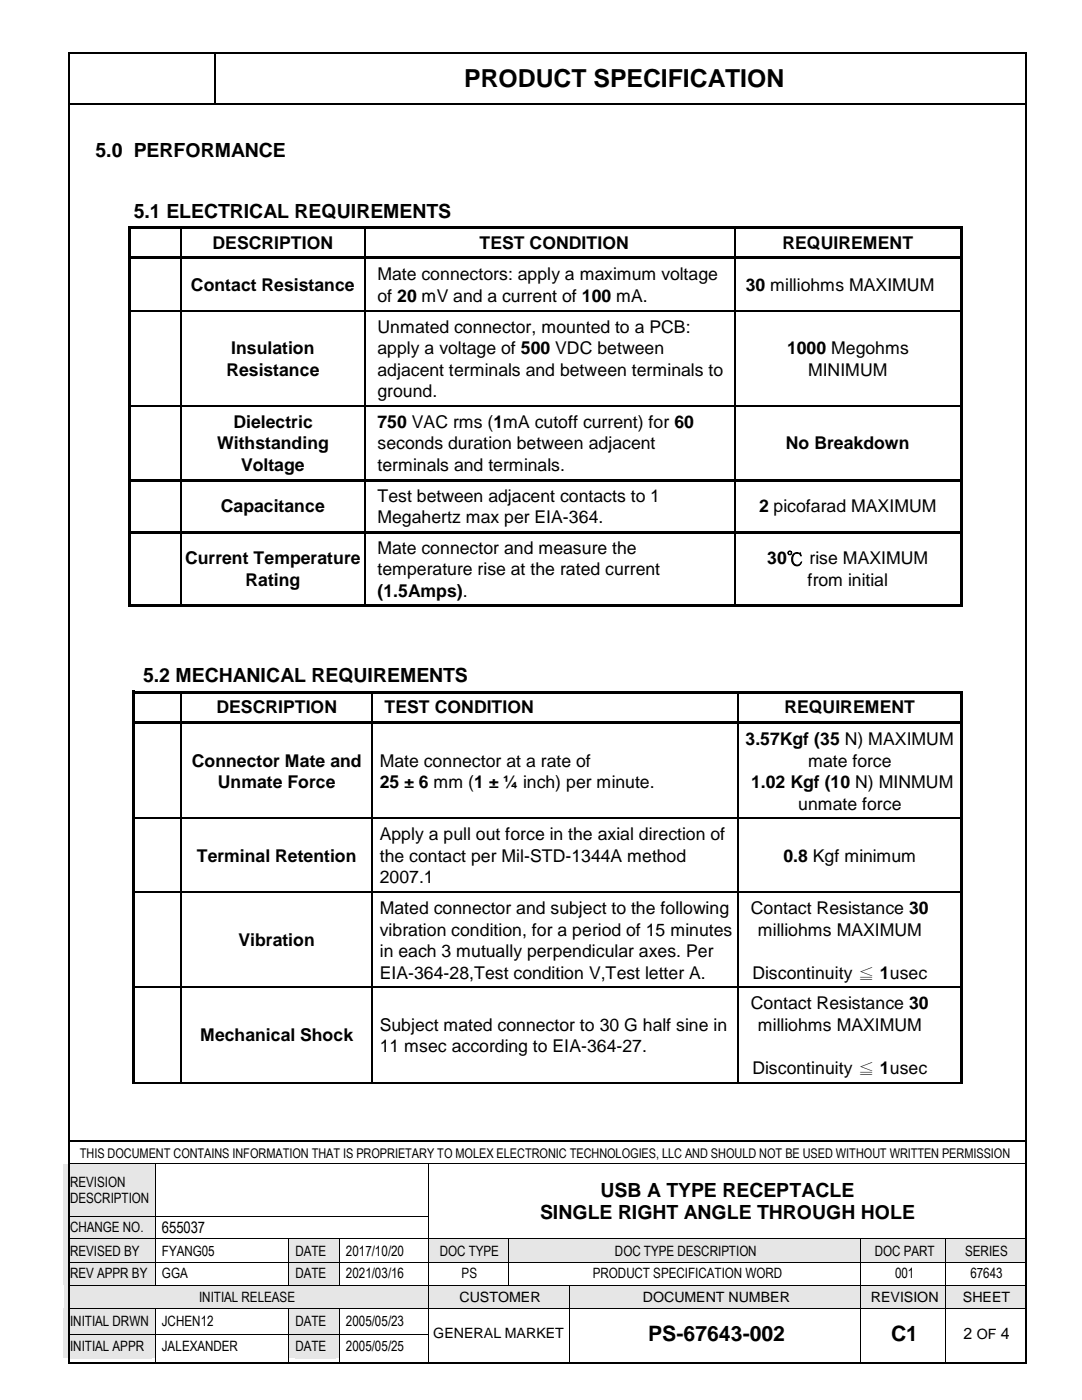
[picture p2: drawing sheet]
<svg xmlns="http://www.w3.org/2000/svg" width="216mm" height="279mm" viewBox="0 0 216 279" stroke-linecap="round" stroke-linejoin="round" font-family="sans-serif">
<defs><g id="words">
<text font-size="5" x="92.6" y="17.4">PRODUCT SPECIFICATION</text>
<g font-size="4.2">
<text x="129.3" y="267.6">PS-67643-002</text>
<text x="177.8" y="267.6">C1</text>
</g>
<g font-size="3.9">
<text x="19" y="31.4">5.0 PERFORMANCE</text>
<text x="26.7" y="43.5">5.1 ELECTRICAL REQUIREMENTS</text>
<text x="28.5" y="136.2">5.2 MECHANICAL REQUIREMENTS</text>
<text x="119.8" y="238.9">USB A TYPE RECEPTACLE</text>
<text x="107.8" y="243.3">SINGLE RIGHT ANGLE THROUGH HOLE</text>
</g>
<g font-size="3.5">
<text x="42.4" y="49.7">DESCRIPTION</text>
<text x="95.6" y="49.7">TEST CONDITION</text>
<text x="156.2" y="49.7">REQUIREMENT</text>
<text x="38.1" y="58.1">Contact Resistance</text>
<text x="75.3" y="56">Mate connectors: apply a maximum voltage</text>
<text x="148.8" y="58.1">30 milliohms MAXIMUM</text>
<text x="75.3" y="60.3">of 20 mV and a current of 100 mA.</text>
<text x="46.2" y="70.7">Insulation</text>
<text x="75.3" y="66.4">Unmated connector, mounted to a PCB:</text>
<text x="75.3" y="70.7">apply a voltage of 500 VDC between</text>
<text x="157" y="70.7">1000 Megohms</text>
<text x="45.2" y="75">Resistance</text>
<text x="75.3" y="75">adjacent terminals and between terminals to</text>
<text x="161.2" y="75">MINIMUM</text>
<text x="75.3" y="79.3">ground.</text>
<text x="43.3" y="89.7">Withstanding</text>
<text x="46.6" y="85.4">Dielectric</text>
<text x="75.3" y="85.4">750 VAC rms (1mA cutoff current) for 60</text>
<text x="75.3" y="89.7">seconds duration between adjacent</text>
<text x="156.8" y="89.7">No Breakdown</text>
<text x="48.1" y="94">Voltage</text>
<text x="75.3" y="94">terminals and terminals.</text>
<text x="75.3" y="100.1">Test between adjacent contacts to 1</text>
<text x="44.1" y="102.3">Capacitance</text>
<text x="75.3" y="104.4">Megahertz max per EIA-364.</text>
<text x="151.5" y="102.3">2 picofarad MAXIMUM</text>
<text x="36.9" y="112.6">Current Temperature</text>
<text x="75.3" y="110.5">Mate connector and measure the</text>
<text x="153.1" y="112.6">30℃ rise MAXIMUM</text>
<text x="49" y="116.9">Rating</text>
<text x="75.3" y="114.8">temperature rise at the rated current</text>
<text x="75.3" y="119.1">(1.5Amps).</text>
<text x="161.2" y="116.9">from initial</text>
<text x="43.2" y="142.4">DESCRIPTION</text>
<text x="76.7" y="142.4">TEST CONDITION</text>
<text x="156.5" y="142.4">REQUIREMENT</text>
<text x="148.8" y="148.7">3.57Kgf (35 N) MAXIMUM</text>
<text x="38.3" y="153">Connector Mate and</text>
<text x="75.8" y="153">Mate connector at a rate of</text>
<text x="161.2" y="153">mate force</text>
<text x="43.5" y="157.3">Unmate Force</text>
<text x="75.8" y="157.3">25 ± 6 mm (1 ± ¼ inch) per minute.</text>
<text x="149.9" y="157.3">1.02 Kgf (10 N) MINMUM</text>
<text x="159.3" y="161.6">unmate force</text>
<text x="75.8" y="167.7">Apply a pull out force in the axial direction of</text>
<text x="39.3" y="172">Terminal Retention</text>
<text x="75.8" y="172">the contact per Mil-STD-1344A method</text>
<text x="156.3" y="172">0.8 Kgf minimum</text>
<text x="75.8" y="176.3">2007.1</text>
<text x="75.8" y="182.4">Mated connector and subject to the following</text>
<text x="149.8" y="182.4">Contact Resistance 30</text>
<text x="47.6" y="188.8">Vibration</text>
<text x="75.8" y="186.7">vibration condition, for a period of 15 minutes</text>
<text x="75.8" y="191">in each 3 mutually perpendicular axes. Per</text>
<text x="151.2" y="186.7">milliohms MAXIMUM</text>
<text x="75.8" y="195.3">EIA-364-28,Test condition V,Test letter A.</text>
<text x="150.1" y="195.3">Discontinuity ≦ 1usec</text>
<text x="149.8" y="201.4">Contact Resistance 30</text>
<text x="39.9" y="207.8">Mechanical Shock</text>
<text x="75.8" y="205.7">Subject mated connector to 30 G half sine in</text>
<text x="151.2" y="205.7">milliohms MAXIMUM</text>
<text x="75.8" y="210">11 msec according to EIA-364-27.</text>
<text x="150.1" y="214.3">Discontinuity ≦ 1usec</text>
</g>
<g font-size="3.2">
<text x="32.3" y="246.1">655037</text>
<text x="192.2" y="267.3">2 OF 4</text>
</g>
<g font-size="2.8">
<text x="14" y="236.8">REVISION</text>
<text x="14" y="240.1">DESCRIPTION</text>
<text x="14" y="245.9">CHANGE NO.</text>
<text x="14" y="250.6">REVISED BY</text>
<text x="32.3" y="250.6">FYANG05</text>
<text x="58.9" y="250.6">DATE</text>
<text x="69" y="250.6">2017/10/20</text>
<text x="87.7" y="250.6">DOC TYPE</text>
<text x="122.7" y="250.6">DOC TYPE DESCRIPTION</text>
<text x="174.5" y="250.6">DOC PART</text>
<text x="192.6" y="250.6">SERIES</text>
<text x="14" y="255.1">REV APPR BY</text>
<text x="32.3" y="255.1">GGA</text>
<text x="58.9" y="255.1">DATE</text>
<text x="69" y="255.1">2021/03/16</text>
<text x="92.1" y="255.1">PS</text>
<text x="118.3" y="255.1">PRODUCT SPECIFICATION WORD</text>
<text x="178.6" y="255.1">001</text>
<text x="193.6" y="255.1">67643</text>
<text x="39.7" y="259.7">INITIAL RELEASE</text>
<text x="91.7" y="259.8">CUSTOMER</text>
<text x="128.3" y="259.8">DOCUMENT NUMBER</text>
<text x="173.8" y="259.8">REVISION</text>
<text x="192.1" y="259.8">SHEET</text>
<text x="14" y="264.7">INITIAL DRWN</text>
<text x="14" y="269.7">INITIAL APPR</text>
<text x="32.3" y="264.7">JCHEN12</text>
<text x="32.3" y="269.7">JALEXANDER</text>
<text x="58.9" y="264.7">DATE</text>
<text x="58.9" y="269.7">DATE</text>
<text x="69" y="264.7">2005/05/23</text>
<text x="69" y="269.7">2005/05/25</text>
<text x="86.5" y="267.1">GENERAL MARKET</text>
</g>
<text font-size="2.7" x="15.9" y="231">THIS DOCUMENT CONTAINS INFORMATION THAT IS PROPRIETARY TO MOLEX ELECTRONIC TECHNOLOGIES, LLC AND SHOULD NOT BE USED WITHOUT WRITTEN PERMISSION</text>
</g></defs>
<g fill="#000">
<path d="M42.7 10.7h.3v.2h-.3z" fill-rule="evenodd"/>
<path d="M42.7 20.6h.3v.4h-.3z" fill-rule="evenodd"/>
</g>
<path d="M42.8 10.7v9.9M14 20.8h28.7M43 20.8h161.5M14 227.7h190.4" fill="none" stroke="#000" stroke-width=".34"/>
<g fill="#e6e6e6">
<path d="M12.7 232.4h18.3v10.2h-18.3z" fill-rule="evenodd"/>
<path d="M14 234.2h16.3v3.3h-16.3z" fill-rule="evenodd"/>
<path d="M14 237.5h16.3v3.2h-16.3z" fill-rule="evenodd"/>
</g>
<path d="M14 232.3h17M31 232.4v10.2M31.1 232.3h54.2M85.4 232.4v10.2M85.5 232.3h118.9" fill="none" stroke="#000" stroke-width=".2"/>
<g fill="#000">
<path d="M31 232.2h.1v.2h-.1z" fill-rule="evenodd"/>
<path d="M85.3 232.2h.2v.2h-.2z" fill-rule="evenodd"/>
<path d="M204.4 232.2h.2v.2h-.2z" fill-rule="evenodd"/>
</g>
<g fill="#e6e6e6">
<path d="M12.7 242.8h18.3v4.4h-18.3z" fill-rule="evenodd"/>
<path d="M14 243.4h16.3v3.2h-16.3z" fill-rule="evenodd"/>
</g>
<path d="M14 242.7h17M31 242.8v4.4M31.1 242.7h54.2M85.4 242.8v4.4" fill="none" stroke="#000" stroke-width=".2"/>
<g fill="#000">
<path d="M31 242.6h.1v.2h-.1z" fill-rule="evenodd"/>
<path d="M85.3 242.6h.2v.2h-.2z" fill-rule="evenodd"/>
</g>
<g fill="#e6e6e6">
<path d="M12.7 247.3h18.3v4.5h-18.3z" fill-rule="evenodd"/>
<path d="M14 248h16.3v3.2h-16.3z" fill-rule="evenodd"/>
</g>
<g fill="#fff">
<path d="M31.1 247.3h26.5v4.5h-26.5z" fill-rule="evenodd"/>
<path d="M32.3 248h24.6v3.2h-24.6z" fill-rule="evenodd"/>
</g>
<g fill="#e6e6e6">
<path d="M57.7 247.3h10v4.5h-10z" fill-rule="evenodd"/>
<path d="M58.9 248h8.1v3.2h-8.1z" fill-rule="evenodd"/>
<path d="M85.5 247.3h15.8v4.5h-15.8z" fill-rule="evenodd"/>
<path d="M86.7 248h13.9v3.2h-13.9z" fill-rule="evenodd"/>
<path d="M101.5 247.3h70.2v4.5h-70.2z" fill-rule="evenodd"/>
<path d="M102.7 248h68.3v3.2h-68.3z" fill-rule="evenodd"/>
<path d="M171.9 247.3h16.7v4.5h-16.7z" fill-rule="evenodd"/>
<path d="M173.1 248h14.9v3.2h-14.9z" fill-rule="evenodd"/>
<path d="M188.8 247.3h15.6v4.5h-15.6z" fill-rule="evenodd"/>
<path d="M190 248h14.5v3.2h-14.5z" fill-rule="evenodd"/>
</g>
<g fill="none" stroke="#000" stroke-width=".2">
<path d="M14 247.3h17M31 247.3v4.5M31.1 247.3h26.5M57.7 247.3v4.5M57.7 247.3h10M67.7 247.3v4.5M67.8 247.3h17.5M85.4 247.3v4.5M85.5 247.3h15.8M101.4 247.3v4.5M101.5 247.3h70.2M171.8 247.3v4.5"/>
<path d="M171.9 247.3h16.8M188.8 247.3v4.5M188.8 247.3h15.7"/>
</g>
<g fill="#000">
<path d="M31 247.2h.1v.1h-.1z" fill-rule="evenodd"/>
<path d="M57.6 247.2h.1v.1h-.1z" fill-rule="evenodd"/>
<path d="M67.7 247.2h.1v.1h-.1z" fill-rule="evenodd"/>
<path d="M85.3 247.2h.2v.1h-.2z" fill-rule="evenodd"/>
<path d="M101.3 247.2h.2v.1h-.2z" fill-rule="evenodd"/>
<path d="M171.7 247.2h.2v.1h-.2z" fill-rule="evenodd"/>
<path d="M188.7 247.2h.1v.1h-.1z" fill-rule="evenodd"/>
</g>
<g fill="#e6e6e6">
<path d="M12.7 252h18.3v4.4h-18.3z" fill-rule="evenodd"/>
<path d="M14 252.6h16.3v3.2h-16.3z" fill-rule="evenodd"/>
</g>
<g fill="#fff">
<path d="M31.1 252h26.5v4.4h-26.5z" fill-rule="evenodd"/>
<path d="M32.3 252.6h24.6v3.2h-24.6z" fill-rule="evenodd"/>
</g>
<g fill="#e6e6e6">
<path d="M57.7 252h10v4.4h-10z" fill-rule="evenodd"/>
<path d="M58.9 252.6h8.1v3.2h-8.1z" fill-rule="evenodd"/>
</g>
<g fill="#fff">
<path d="M67.8 252h17.5v4.4h-17.5z" fill-rule="evenodd"/>
<path d="M69 252.6h15.6v3.2h-15.6z" fill-rule="evenodd"/>
</g>
<g fill="none" stroke="#000" stroke-width=".2">
<path d="M14 251.9h17M31 252v4.4M31.1 251.9h26.5M57.7 252v4.4M57.7 251.9h10M67.7 252v4.4M67.8 251.9h17.5M85.4 252v4.4M85.5 251.9h15.8M101.4 252v4.4M101.5 251.9h70.2M171.8 252v4.4"/>
<path d="M171.9 251.9h16.8M188.8 252v4.4M188.8 251.9h15.7"/>
</g>
<g fill="#000">
<path d="M31 251.8h.1v.2h-.1z" fill-rule="evenodd"/>
<path d="M57.6 251.8h.1v.2h-.1z" fill-rule="evenodd"/>
<path d="M67.7 251.8h.1v.2h-.1z" fill-rule="evenodd"/>
<path d="M85.3 251.8h.2v.2h-.2z" fill-rule="evenodd"/>
<path d="M101.3 251.8h.2v.2h-.2z" fill-rule="evenodd"/>
<path d="M171.7 251.8h.2v.2h-.2z" fill-rule="evenodd"/>
<path d="M188.7 251.8h.1v.2h-.1z" fill-rule="evenodd"/>
</g>
<g fill="#e6e6e6">
<path d="M12.7 256.6h72.6v4.4h-72.6z" fill-rule="evenodd"/>
<path d="M14 257.2h70.6v3.2h-70.6z" fill-rule="evenodd"/>
<path d="M85.5 256.6h28.1v4.4h-28.1z" fill-rule="evenodd"/>
<path d="M86.7 257.2h26.2v3.2h-26.2z" fill-rule="evenodd"/>
<path d="M113.7 256.6h58v4.4h-58z" fill-rule="evenodd"/>
<path d="M114.9 257.2h56.1v3.2h-56.1z" fill-rule="evenodd"/>
<path d="M171.9 256.6h16.7v4.4h-16.7z" fill-rule="evenodd"/>
<path d="M173.1 257.2h14.9v3.2h-14.9z" fill-rule="evenodd"/>
<path d="M188.8 256.6h15.6v4.4h-15.6z" fill-rule="evenodd"/>
<path d="M190 257.2h14.5v3.2h-14.5z" fill-rule="evenodd"/>
</g>
<g fill="none" stroke="#000" stroke-width=".2">
<path d="M14 256.5h17M31.1 256.5h26.5M57.7 256.5h10M67.8 256.5h17.5M85.4 256.6v4.4M85.5 256.5h15.8M101.5 256.5h12.1M113.6 256.6v4.4M113.7 256.5h58M171.8 256.6v4.4M171.9 256.5h16.8M188.8 256.6v4.4"/>
<path d="M188.8 256.5h15.7"/>
</g>
<g fill="#000">
<path d="M31 256.4h.1v.2h-.1z" fill-rule="evenodd"/>
<path d="M57.6 256.4h.1v.2h-.1z" fill-rule="evenodd"/>
<path d="M67.7 256.4h.1v.2h-.1z" fill-rule="evenodd"/>
<path d="M85.3 256.4h.2v.2h-.2z" fill-rule="evenodd"/>
<path d="M101.3 256.4h.2v.2h-.2z" fill-rule="evenodd"/>
<path d="M113.6 256.4h.1v.2h-.1z" fill-rule="evenodd"/>
<path d="M171.7 256.4h.2v.2h-.2z" fill-rule="evenodd"/>
<path d="M188.7 256.4h.1v.2h-.1z" fill-rule="evenodd"/>
</g>
<g fill="#e6e6e6">
<path d="M12.7 261.2h18.3v5h-18.3z" fill-rule="evenodd"/>
<path d="M14 262.1h16.3v3.2h-16.3z" fill-rule="evenodd"/>
<path d="M57.7 261.2h10v5h-10z" fill-rule="evenodd"/>
<path d="M58.9 262.1h8.1v3.2h-8.1z" fill-rule="evenodd"/>
</g>
<g fill="#fff">
<path d="M113.7 261.2h58v9.9h-58z" fill-rule="evenodd"/>
<path d="M114.9 263.7h56.1v7.4h-56.1z" fill-rule="evenodd"/>
<path d="M171.9 261.2h16.7v9.9h-16.7z" fill-rule="evenodd"/>
<path d="M173.1 263.7h14.9v7.4h-14.9z" fill-rule="evenodd"/>
<path d="M188.8 261.2h15.6v9.9h-15.6z" fill-rule="evenodd"/>
<path d="M190 264.3h14.5v3.7h-14.5z" fill-rule="evenodd"/>
</g>
<g fill="none" stroke="#000" stroke-width=".2">
<path d="M14 261.1h17M31 261.2v5M31.1 261.1h26.5M57.7 261.2v5M57.7 261.1h10M67.7 261.2v5M67.8 261.1h17.5M85.4 261.2v5M85.5 261.1h28.1M113.6 261.2v5M113.7 261.1h58M171.8 261.2v5"/>
<path d="M171.9 261.1h16.8M188.8 261.2v5M188.8 261.1h15.7"/>
</g>
<g fill="#000">
<path d="M31 261h.1v.2h-.1z" fill-rule="evenodd"/>
<path d="M57.6 261h.1v.2h-.1z" fill-rule="evenodd"/>
<path d="M67.7 261h.1v.2h-.1z" fill-rule="evenodd"/>
<path d="M85.3 261h.2v.2h-.2z" fill-rule="evenodd"/>
<path d="M113.6 261h.1v.2h-.1z" fill-rule="evenodd"/>
<path d="M171.7 261h.2v.2h-.2z" fill-rule="evenodd"/>
<path d="M188.7 261h.1v.2h-.1z" fill-rule="evenodd"/>
</g>
<g fill="#e6e6e6">
<path d="M12.7 266.4h18.3v4.7h-18.3z" fill-rule="evenodd"/>
<path d="M14 267.1h16.3v4h-16.3z" fill-rule="evenodd"/>
<path d="M57.7 266.4h10v4.7h-10z" fill-rule="evenodd"/>
<path d="M58.9 267.1h8.1v4h-8.1z" fill-rule="evenodd"/>
</g>
<path d="M14 266.3h17M31 266.4v5.4M31.1 266.3h26.5M57.7 266.4v5.4M57.7 266.3h10M67.7 266.4v5.4M67.8 266.3h17.5M85.4 266.4v5.4M113.6 266.4v5.4M171.8 266.4v5.4M188.8 266.4v5.4" fill="none" stroke="#000" stroke-width=".2"/>
<g fill="#000">
<path d="M13.6 10.3h.4v.4h-.4z" fill-rule="evenodd"/>
<path d="M13.6 10.3h.4v.4h-.4z" fill-rule="evenodd"/>
<path d="M204.5 10.3h.3v.4h-.3z" fill-rule="evenodd"/>
<path d="M204.5 10.3h.3v.4h-.3z" fill-rule="evenodd"/>
<path d="M25.7 45.1h.5v1.3h-.5z" fill-rule="evenodd"/>
<path d="M25.7 45.1h.5v.5h-.5z" fill-rule="evenodd"/>
<path d="M25.7 46.4h.5v4.8h-.5z" fill-rule="evenodd"/>
<path d="M25.7 51.2h.5v1.3h-.5z" fill-rule="evenodd"/>
<path d="M26.2 45.1h.5v.5h-.5z" fill-rule="evenodd"/>
<path d="M26.2 51.2h9.7v.5h-9.7z" fill-rule="evenodd"/>
<path d="M26.7 45.1h9.2v.5h-9.2z" fill-rule="evenodd"/>
<path d="M35.9 45.6h.3v.8h-.3z" fill-rule="evenodd"/>
<path d="M35.9 45.1h.6v.5h-.6z" fill-rule="evenodd"/>
<path d="M35.9 51.7h.3v.8h-.3z" fill-rule="evenodd"/>
<path d="M35.9 51.2h.6v.5h-.6z" fill-rule="evenodd"/>
<path d="M36.5 45.1h36.3v.5h-36.3z" fill-rule="evenodd"/>
<path d="M36.5 51.2h36.3v.5h-36.3z" fill-rule="evenodd"/>
<path d="M72.8 45.6h.2v.8h-.2z" fill-rule="evenodd"/>
<path d="M72.8 45.1h.5v.5h-.5z" fill-rule="evenodd"/>
<path d="M72.8 51.7h.2v.8h-.2z" fill-rule="evenodd"/>
<path d="M72.8 51.2h.5v.5h-.5z" fill-rule="evenodd"/>
<path d="M73.3 45.1h73.2v.5h-73.2z" fill-rule="evenodd"/>
<path d="M73.3 51.2h73.2v.5h-73.2z" fill-rule="evenodd"/>
<path d="M146.5 45.6h.2v.8h-.2z" fill-rule="evenodd"/>
<path d="M146.5 45.1h.5v.5h-.5z" fill-rule="evenodd"/>
<path d="M146.5 51.7h.2v.8h-.2z" fill-rule="evenodd"/>
<path d="M146.5 51.2h.5v.5h-.5z" fill-rule="evenodd"/>
<path d="M147 45.1h44.5v.5h-44.5z" fill-rule="evenodd"/>
<path d="M147 51.2h44.5v.5h-44.5z" fill-rule="evenodd"/>
<path d="M191.6 45.6h.5v.8h-.5z" fill-rule="evenodd"/>
<path d="M191.6 45.1h.5v.5h-.5z" fill-rule="evenodd"/>
<path d="M191.6 46.4h.5v4.8h-.5z" fill-rule="evenodd"/>
<path d="M191.6 51.2h.5v1.3h-.5z" fill-rule="evenodd"/>
<path d="M25.7 52.5h.5v9.4h-.5z" fill-rule="evenodd"/>
<path d="M25.7 61.9h.5v1h-.5z" fill-rule="evenodd"/>
<path d="M35.9 61.9h.3v1h-.3z" fill-rule="evenodd"/>
<path d="M72.8 61.9h.2v1h-.2z" fill-rule="evenodd"/>
<path d="M146.5 61.9h.2v1h-.2z" fill-rule="evenodd"/>
<path d="M191.6 52.5h.5v9.4h-.5z" fill-rule="evenodd"/>
<path d="M191.6 61.9h.5v1h-.5z" fill-rule="evenodd"/>
<path d="M25.7 62.9h.5v18h-.5z" fill-rule="evenodd"/>
<path d="M25.7 80.9h.5v1h-.5z" fill-rule="evenodd"/>
<path d="M25.7 81.9h.5v13.7h-.5z" fill-rule="evenodd"/>
<path d="M25.7 95.6h.5v1h-.5z" fill-rule="evenodd"/>
<path d="M26.2 95.6h9.7v.5h-9.7z" fill-rule="evenodd"/>
<path d="M35.9 80.9h.3v1h-.3z" fill-rule="evenodd"/>
<path d="M35.9 96.1h.3v.5h-.3z" fill-rule="evenodd"/>
<path d="M35.9 95.6h.6v.5h-.6z" fill-rule="evenodd"/>
<path d="M36.5 95.6h36.3v.5h-36.3z" fill-rule="evenodd"/>
<path d="M72.8 80.9h.2v1h-.2z" fill-rule="evenodd"/>
<path d="M72.8 96.1h.2v.5h-.2z" fill-rule="evenodd"/>
<path d="M72.8 95.6h.5v.5h-.5z" fill-rule="evenodd"/>
<path d="M73.3 95.6h73.2v.5h-73.2z" fill-rule="evenodd"/>
<path d="M146.5 80.9h.2v1h-.2z" fill-rule="evenodd"/>
<path d="M146.5 96.1h.2v.5h-.2z" fill-rule="evenodd"/>
<path d="M146.5 95.6h.5v.5h-.5z" fill-rule="evenodd"/>
<path d="M147 95.6h44.5v.5h-44.5z" fill-rule="evenodd"/>
<path d="M191.6 62.9h.5v18h-.5z" fill-rule="evenodd"/>
<path d="M191.6 80.9h.5v1h-.5z" fill-rule="evenodd"/>
<path d="M191.6 81.9h.5v13.7h-.5z" fill-rule="evenodd"/>
<path d="M191.6 95.6h.5v1h-.5z" fill-rule="evenodd"/>
<path d="M25.7 96.6h.5v9.4h-.5z" fill-rule="evenodd"/>
<path d="M25.7 106h.5v1h-.5z" fill-rule="evenodd"/>
<path d="M26.2 106h9.7v.5h-9.7z" fill-rule="evenodd"/>
<path d="M35.9 106.5h.3v.5h-.3z" fill-rule="evenodd"/>
<path d="M35.9 106h.6v.5h-.6z" fill-rule="evenodd"/>
<path d="M36.5 106h36.3v.5h-36.3z" fill-rule="evenodd"/>
<path d="M72.8 106.5h.2v.5h-.2z" fill-rule="evenodd"/>
<path d="M72.8 106h.5v.5h-.5z" fill-rule="evenodd"/>
<path d="M73.3 106h73.2v.5h-73.2z" fill-rule="evenodd"/>
<path d="M146.5 106.5h.2v.5h-.2z" fill-rule="evenodd"/>
<path d="M146.5 106h.5v.5h-.5z" fill-rule="evenodd"/>
<path d="M147 106h44.5v.5h-44.5z" fill-rule="evenodd"/>
<path d="M191.6 96.6h.5v9.4h-.5z" fill-rule="evenodd"/>
<path d="M191.6 106h.5v1h-.5z" fill-rule="evenodd"/>
<path d="M25.7 107h.5v13.7h-.5z" fill-rule="evenodd"/>
<path d="M25.7 120.7h.5v.5h-.5z" fill-rule="evenodd"/>
<path d="M25.7 120.7h.5v.5h-.5z" fill-rule="evenodd"/>
<path d="M26.2 120.7h.5v.5h-.5z" fill-rule="evenodd"/>
<path d="M26.4 137.9h.5v1.2h-.5z" fill-rule="evenodd"/>
<path d="M26.4 137.9h.5v.5h-.5z" fill-rule="evenodd"/>
<path d="M26.7 120.7h.5v.5h-.5z" fill-rule="evenodd"/>
<path d="M26.9 137.9h.5v.5h-.5z" fill-rule="evenodd"/>
<path d="M27.2 120.7h8.7v.5h-8.7z" fill-rule="evenodd"/>
<path d="M27.4 137.9h8.7v.5h-8.7z" fill-rule="evenodd"/>
<path d="M35.9 120.7h.6v.5h-.6z" fill-rule="evenodd"/>
<path d="M36.1 138.4h.2v.7h-.2z" fill-rule="evenodd"/>
<path d="M36.1 137.9h.5v.5h-.5z" fill-rule="evenodd"/>
<path d="M36.5 120.7h36.3v.5h-36.3z" fill-rule="evenodd"/>
<path d="M36.6 137.9h37.6v.5h-37.6z" fill-rule="evenodd"/>
<path d="M72.8 120.7h.5v.5h-.5z" fill-rule="evenodd"/>
<path d="M73.3 120.7h73.2v.5h-73.2z" fill-rule="evenodd"/>
<path d="M74.2 138.4h.2v.7h-.2z" fill-rule="evenodd"/>
<path d="M74.2 137.9h.5v.5h-.5z" fill-rule="evenodd"/>
<path d="M74.7 137.9h72.5v.5h-72.5z" fill-rule="evenodd"/>
<path d="M146.5 120.7h.5v.5h-.5z" fill-rule="evenodd"/>
<path d="M147 120.7h44.5v.5h-44.5z" fill-rule="evenodd"/>
<path d="M147.2 138.4h.3v.7h-.3z" fill-rule="evenodd"/>
<path d="M147.2 137.9h.5v.5h-.5z" fill-rule="evenodd"/>
<path d="M147.7 137.9h43.8v.5h-43.8z" fill-rule="evenodd"/>
<path d="M191.6 107h.5v13.7h-.5z" fill-rule="evenodd"/>
<path d="M191.6 120.7h.5v.5h-.5z" fill-rule="evenodd"/>
<path d="M191.6 120.7h.5v.5h-.5z" fill-rule="evenodd"/>
<path d="M191.6 138.4h.5v.7h-.5z" fill-rule="evenodd"/>
<path d="M191.6 137.9h.5v.5h-.5z" fill-rule="evenodd"/>
<path d="M26.4 139.1h.5v4.9h-.5z" fill-rule="evenodd"/>
<path d="M26.4 144h.5v1.2h-.5z" fill-rule="evenodd"/>
<path d="M26.9 144h9.2v.5h-9.2z" fill-rule="evenodd"/>
<path d="M36.1 144.5h.2v.7h-.2z" fill-rule="evenodd"/>
<path d="M36.1 144h.5v.5h-.5z" fill-rule="evenodd"/>
<path d="M36.6 144h37.6v.5h-37.6z" fill-rule="evenodd"/>
<path d="M74.2 144.5h.2v.7h-.2z" fill-rule="evenodd"/>
<path d="M74.2 144h.5v.5h-.5z" fill-rule="evenodd"/>
<path d="M74.7 144h72.5v.5h-72.5z" fill-rule="evenodd"/>
<path d="M147.2 144.5h.3v.7h-.3z" fill-rule="evenodd"/>
<path d="M147.2 144h.5v.5h-.5z" fill-rule="evenodd"/>
<path d="M147.7 144h43.8v.5h-43.8z" fill-rule="evenodd"/>
<path d="M191.6 139.1h.5v4.9h-.5z" fill-rule="evenodd"/>
<path d="M191.6 144h.5v1.2h-.5z" fill-rule="evenodd"/>
<path d="M26.4 145.2h.5v18h-.5z" fill-rule="evenodd"/>
<path d="M26.4 163.2h.5v1h-.5z" fill-rule="evenodd"/>
<path d="M26.4 164.2h.5v13.7h-.5z" fill-rule="evenodd"/>
<path d="M26.4 177.9h.5v1h-.5z" fill-rule="evenodd"/>
<path d="M36.1 163.2h.2v1h-.2z" fill-rule="evenodd"/>
<path d="M36.1 177.9h.2v1h-.2z" fill-rule="evenodd"/>
<path d="M74.2 163.2h.2v1h-.2z" fill-rule="evenodd"/>
<path d="M74.2 177.9h.2v1h-.2z" fill-rule="evenodd"/>
<path d="M147.2 163.2h.3v1h-.3z" fill-rule="evenodd"/>
<path d="M147.2 177.9h.3v1h-.3z" fill-rule="evenodd"/>
<path d="M191.6 145.2h.5v18h-.5z" fill-rule="evenodd"/>
<path d="M191.6 163.2h.5v1h-.5z" fill-rule="evenodd"/>
<path d="M191.6 164.2h.5v13.7h-.5z" fill-rule="evenodd"/>
<path d="M191.6 177.9h.5v1h-.5z" fill-rule="evenodd"/>
<path d="M26.4 178.9h.5v18h-.5z" fill-rule="evenodd"/>
<path d="M26.4 196.9h.5v1h-.5z" fill-rule="evenodd"/>
<path d="M36.1 196.9h.2v1h-.2z" fill-rule="evenodd"/>
<path d="M74.2 196.9h.2v1h-.2z" fill-rule="evenodd"/>
<path d="M147.2 196.9h.3v1h-.3z" fill-rule="evenodd"/>
<path d="M191.6 178.9h.5v18h-.5z" fill-rule="evenodd"/>
<path d="M191.6 196.9h.5v1h-.5z" fill-rule="evenodd"/>
<path d="M26.4 197.9h.5v18h-.5z" fill-rule="evenodd"/>
<path d="M36.1 215.9h.2v.3h-.2z" fill-rule="evenodd"/>
<path d="M74.2 215.9h.2v.3h-.2z" fill-rule="evenodd"/>
<path d="M147.2 215.9h.3v.3h-.3z" fill-rule="evenodd"/>
<path d="M191.6 197.9h.5v18h-.5z" fill-rule="evenodd"/>
<path d="M191.6 215.9h.5v.3h-.5z" fill-rule="evenodd"/>
<path d="M13.6 271.8h.4v.4h-.4z" fill-rule="evenodd"/>
<path d="M13.6 271.8h.4v.4h-.4z" fill-rule="evenodd"/>
<path d="M31 266.2h.1v.2h-.1z" fill-rule="evenodd"/>
<path d="M57.6 266.2h.1v.2h-.1z" fill-rule="evenodd"/>
<path d="M67.7 266.2h.1v.2h-.1z" fill-rule="evenodd"/>
<path d="M85.3 266.2h.2v.2h-.2z" fill-rule="evenodd"/>
<path d="M113.6 266.2h.1v.2h-.1z" fill-rule="evenodd"/>
<path d="M171.7 266.2h.2v.2h-.2z" fill-rule="evenodd"/>
<path d="M188.7 266.2h.1v.2h-.1z" fill-rule="evenodd"/>
<path d="M204.5 271.8h.3v.4h-.3z" fill-rule="evenodd"/>
<path d="M204.5 271.8h.3v.4h-.3z" fill-rule="evenodd"/>
</g>
<g fill="none" stroke="#000" stroke-width=".25">
<path d="M36.1 46.4v4.8M36.1 52.5v9.4M72.9 46.4v4.8M72.9 52.5v9.4M146.6 46.4v4.8M146.6 52.5v9.4M26.2 62h9.7M36.1 62.9v18M36.2 62h36.6M72.9 62.9v18M73 62h73.5M146.6 62.9v18"/>
<path d="M146.7 62h44.8M26.2 81h9.7M36.1 81.9v13.7M36.1 96.6v9.4M36.2 81h36.6M72.9 81.9v13.7M72.9 96.6v9.4M73 81h73.5M146.6 81.9v13.7M146.6 96.6v9.4M146.7 81h44.8M36.1 107v13.7"/>
<path d="M72.9 107v13.7M146.6 107v13.7M36.2 139.1v4.9M74.3 139.1v4.9M147.3 139.1v4.9M36.2 145.2v18M74.3 145.2v18M147.3 145.2v18M26.9 163.3h9.2M26.9 178h9.2M36.2 164.2v13.7M36.2 178.9v18"/>
<path d="M36.3 163.3h37.9M36.3 178h37.9M74.3 164.2v13.7M74.3 178.9v18M74.4 163.3h72.8M74.4 178h72.8M147.3 164.2v13.7M147.3 178.9v18M147.5 163.3h44M147.5 178h44M26.9 197h9.2M36.2 197.9v18"/>
<path d="M36.3 197h37.9M74.3 197.9v18M74.4 197h72.8M147.3 197.9v18M147.5 197h44M26.4 216.1h9.7M36.3 216.1h37.9M74.4 216.1h72.8M147.5 216.1h44"/>
</g>
<path d="M13.8 10.7v261.1M14 10.5h190.5M204.7 10.7v261.1M14 272h190.5" fill="none" stroke="#000" stroke-width=".34"/>
<use href="#words"/>
</svg>
